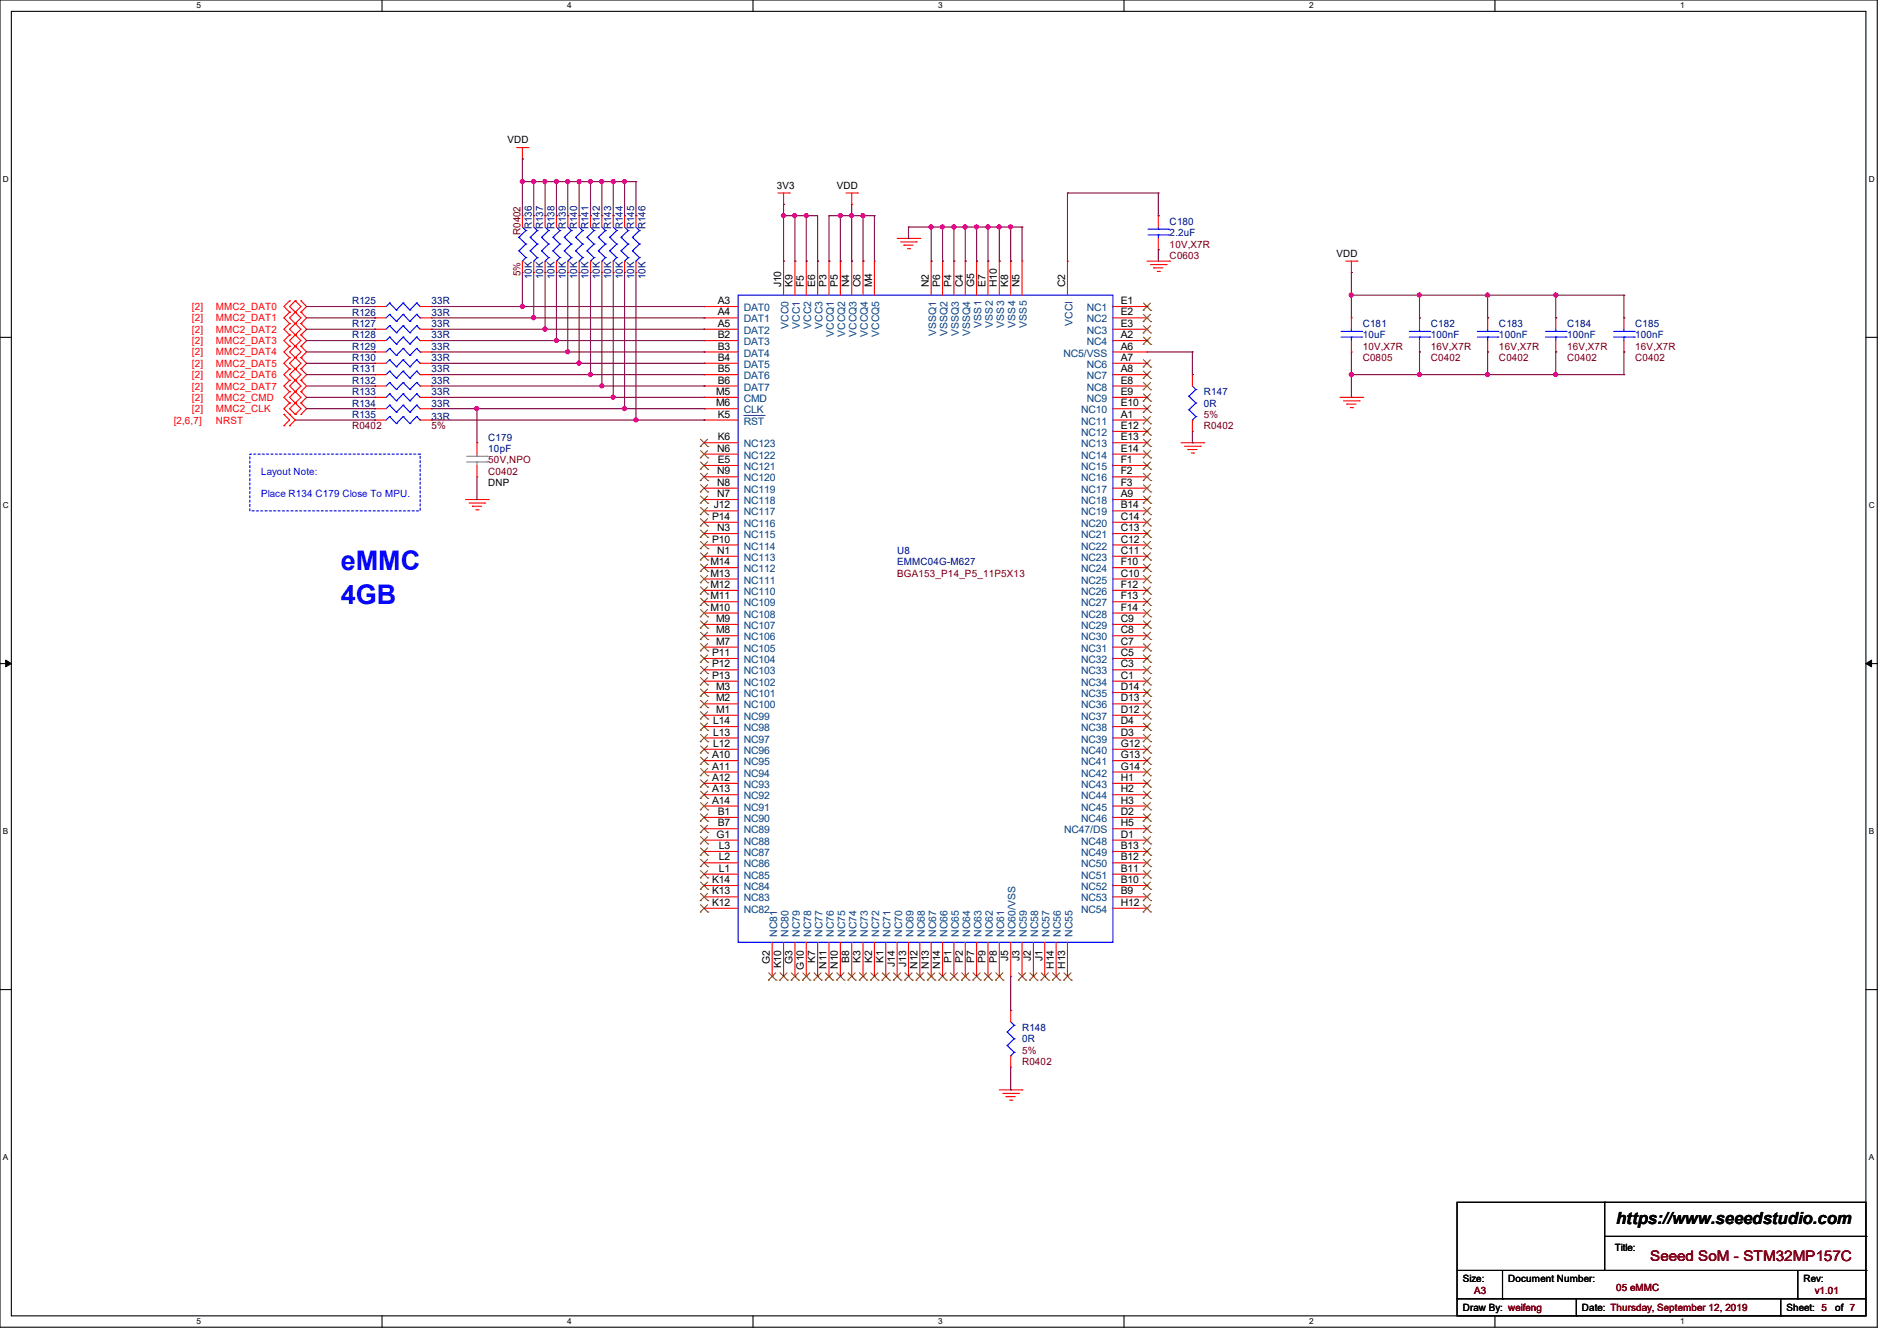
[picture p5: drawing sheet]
<svg xmlns="http://www.w3.org/2000/svg" width="297mm" height="210mm" viewBox="0 0 297 210" stroke-linecap="round" stroke-linejoin="round" font-family="sans-serif">
<defs><g id="words">
<g font-size="4.2" fill="#00f">
<text x="53.3" y="89.3">eMMC</text>
<text x="53.3" y="94.6">4GB</text>
</g>
<text font-size="2.6" x="253" y="191.8">https://www.seeedstudio.com</text>
<text font-size="2.3" fill="#800000" x="258.4" y="197.5">Seeed SoM - STM32MP157C</text>
<g font-size="1.6">
<text x="79.5" y="22.4">VDD</text>
<text x="121.6" y="29.5">3V3</text>
<text x="131" y="29.5">VDD</text>
<text x="209.3" y="40.2">VDD</text>
<text x="112.4" y="47.6">A3</text>
<text x="122.3" y="45" transform="rotate(-90 122.3 45)">J10</text>
<text x="124.1" y="45" transform="rotate(-90 124.1 45)">K9</text>
<text x="125.9" y="45" transform="rotate(-90 125.9 45)">F5</text>
<text x="127.6" y="45" transform="rotate(-90 127.6 45)">E6</text>
<text x="129.4" y="45" transform="rotate(-90 129.4 45)">P3</text>
<text x="131.2" y="45" transform="rotate(-90 131.2 45)">P5</text>
<text x="133" y="45" transform="rotate(-90 133 45)">N4</text>
<text x="134.7" y="45" transform="rotate(-90 134.7 45)">C6</text>
<text x="136.5" y="45" transform="rotate(-90 136.5 45)">M4</text>
<text x="145.4" y="45" transform="rotate(-90 145.4 45)">N2</text>
<text x="147.2" y="45" transform="rotate(-90 147.2 45)">P6</text>
<text x="149" y="45" transform="rotate(-90 149 45)">P4</text>
<text x="150.8" y="45" transform="rotate(-90 150.8 45)">C4</text>
<text x="152.5" y="45" transform="rotate(-90 152.5 45)">G5</text>
<text x="154.3" y="45" transform="rotate(-90 154.3 45)">E7</text>
<text x="156.1" y="45" transform="rotate(-90 156.1 45)">H10</text>
<text x="157.9" y="45" transform="rotate(-90 157.9 45)">K8</text>
<text x="159.6" y="45" transform="rotate(-90 159.6 45)">N5</text>
<text x="166.8" y="45" transform="rotate(-90 166.8 45)">C2</text>
<text x="175.5" y="47.6">E1</text>
<text x="112.4" y="49.4">A4</text>
<text x="112.4" y="51.2">A5</text>
<text x="112.4" y="53">B2</text>
<text x="175.5" y="53">A2</text>
<text x="175.5" y="49.4">E2</text>
<text x="175.5" y="51.2">E3</text>
<text x="112.4" y="54.7">B3</text>
<text x="112.4" y="56.5">B4</text>
<text x="112.4" y="58.3">B5</text>
<text x="175.5" y="54.7">A6</text>
<text x="175.5" y="56.5">A7</text>
<text x="175.5" y="58.3">A8</text>
<text x="112.1" y="61.8">M5</text>
<text x="112.1" y="63.6">M6</text>
<text x="112.4" y="60.1">B6</text>
<text x="112.4" y="65.4">K5</text>
<text x="175.5" y="65.4">A1</text>
<text x="175.5" y="60.1">E8</text>
<text x="175.5" y="61.8">E9</text>
<text x="175.5" y="63.6">E10</text>
<text x="112.3" y="70.7">N6</text>
<text x="112.4" y="69">K6</text>
<text x="175.5" y="67.2">E12</text>
<text x="175.5" y="69">E13</text>
<text x="175.5" y="70.7">E14</text>
<text x="76.5" y="76.1">DNP</text>
<text x="112.3" y="77.9">N7</text>
<text x="112.3" y="76.1">N8</text>
<text x="112.3" y="74.3">N9</text>
<text x="112.4" y="72.5">E5</text>
<text x="175.5" y="77.9">A9</text>
<text x="175.5" y="72.5">F1</text>
<text x="175.5" y="74.3">F2</text>
<text x="175.5" y="76.1">F3</text>
<text x="111.5" y="81.4">P14</text>
<text x="111.8" y="79.6">J12</text>
<text x="112.3" y="83.2">N3</text>
<text x="175.5" y="79.6">B14</text>
<text x="175.5" y="83.2">C13</text>
<text x="175.5" y="81.4">C14</text>
<text x="111.3" y="88.5">M14</text>
<text x="111.5" y="85">P10</text>
<text x="112.3" y="86.7">N1</text>
<text x="175.5" y="86.7">C11</text>
<text x="175.5" y="85">C12</text>
<text x="175.5" y="88.5">F10</text>
<text x="111.3" y="95.6">M10</text>
<text x="111.3" y="93.9">M11</text>
<text x="111.3" y="92.1">M12</text>
<text x="111.3" y="90.3">M13</text>
<text x="175.5" y="90.3">C10</text>
<text x="175.5" y="92.1">F12</text>
<text x="175.5" y="93.9">F13</text>
<text x="175.5" y="95.6">F14</text>
<text x="112.1" y="101">M7</text>
<text x="112.1" y="99.2">M8</text>
<text x="112.1" y="97.4">M9</text>
<text x="175.5" y="101">C7</text>
<text x="175.5" y="99.2">C8</text>
<text x="175.5" y="97.4">C9</text>
<text x="111.5" y="102.7">P11</text>
<text x="111.5" y="104.5">P12</text>
<text x="111.5" y="106.3">P13</text>
<text x="175.5" y="106.3">C1</text>
<text x="175.5" y="104.5">C3</text>
<text x="175.5" y="102.7">C5</text>
<text x="111.7" y="113.4">L14</text>
<text x="112.1" y="111.6">M1</text>
<text x="112.1" y="109.9">M2</text>
<text x="112.1" y="108.1">M3</text>
<text x="175.5" y="113.4">D4</text>
<text x="175.5" y="111.6">D12</text>
<text x="175.5" y="109.9">D13</text>
<text x="175.5" y="108.1">D14</text>
<text x="111.5" y="118.7">A10</text>
<text x="111.7" y="117">L12</text>
<text x="111.7" y="115.2">L13</text>
<text x="175.5" y="115.2">D3</text>
<text x="175.5" y="117">G12</text>
<text x="175.5" y="118.7">G13</text>
<text x="111.5" y="120.5">A11</text>
<text x="111.5" y="122.3">A12</text>
<text x="111.5" y="124.1">A13</text>
<text x="111.5" y="125.9">A14</text>
<text x="175.5" y="120.5">G14</text>
<text x="175.5" y="122.3">H1</text>
<text x="175.5" y="124.1">H2</text>
<text x="175.5" y="125.9">H3</text>
<text x="112.2" y="131.2">G1</text>
<text x="112.4" y="127.6">B1</text>
<text x="112.4" y="129.4">B7</text>
<text x="175.5" y="131.2">D1</text>
<text x="175.5" y="127.6">D2</text>
<text x="175.5" y="129.4">H5</text>
<text x="112.6" y="136.5">L1</text>
<text x="112.6" y="134.7">L2</text>
<text x="112.6" y="133">L3</text>
<text x="175.5" y="136.5">B11</text>
<text x="175.5" y="134.7">B12</text>
<text x="175.5" y="133">B13</text>
<text x="111.5" y="141.9">K12</text>
<text x="111.5" y="140.1">K13</text>
<text x="111.5" y="138.3">K14</text>
<text x="175.5" y="140.1">B9</text>
<text x="175.5" y="138.3">B10</text>
<text x="175.5" y="141.9">H12</text>
<text x="120.5" y="151" transform="rotate(-90 120.5 151)">G2</text>
<text x="122.3" y="151.7" transform="rotate(-90 122.3 151.7)">K10</text>
<text x="124.1" y="151" transform="rotate(-90 124.1 151)">G3</text>
<text x="125.9" y="151.8" transform="rotate(-90 125.9 151.8)">G10</text>
<text x="127.6" y="150.8" transform="rotate(-90 127.6 150.8)">K7</text>
<text x="129.4" y="151.8" transform="rotate(-90 129.4 151.8)">N11</text>
<text x="131.2" y="151.8" transform="rotate(-90 131.2 151.8)">N10</text>
<text x="133" y="150.8" transform="rotate(-90 133 150.8)">B8</text>
<text x="134.7" y="150.8" transform="rotate(-90 134.7 150.8)">K3</text>
<text x="136.5" y="150.8" transform="rotate(-90 136.5 150.8)">K2</text>
<text x="138.3" y="150.8" transform="rotate(-90 138.3 150.8)">K1</text>
<text x="140.1" y="151.4" transform="rotate(-90 140.1 151.4)">J14</text>
<text x="141.9" y="151.4" transform="rotate(-90 141.9 151.4)">J13</text>
<text x="143.6" y="151.8" transform="rotate(-90 143.6 151.8)">N12</text>
<text x="145.4" y="151.8" transform="rotate(-90 145.4 151.8)">N13</text>
<text x="147.2" y="151.8" transform="rotate(-90 147.2 151.8)">N14</text>
<text x="149" y="150.8" transform="rotate(-90 149 150.8)">P1</text>
<text x="150.8" y="150.8" transform="rotate(-90 150.8 150.8)">P2</text>
<text x="152.5" y="150.8" transform="rotate(-90 152.5 150.8)">P7</text>
<text x="154.3" y="150.8" transform="rotate(-90 154.3 150.8)">P9</text>
<text x="156.1" y="150.8" transform="rotate(-90 156.1 150.8)">P8</text>
<text x="157.9" y="150.5" transform="rotate(-90 157.9 150.5)">J5</text>
<text x="159.6" y="150.5" transform="rotate(-90 159.6 150.5)">J3</text>
<text x="161.4" y="150.5" transform="rotate(-90 161.4 150.5)">J2</text>
<text x="163.2" y="150.5" transform="rotate(-90 163.2 150.5)">J1</text>
<text x="165" y="151.8" transform="rotate(-90 165 151.8)">H14</text>
<text x="166.8" y="151.8" transform="rotate(-90 166.8 151.8)">H13</text>
<text x="252.8" y="196">Title:</text>
<text x="229" y="200.7">Size:</text>
<text x="236.1" y="200.7">Document Number:</text>
<text x="282.4" y="200.7">Rev:</text>
<text x="229" y="205.4">Draw By: weifeng</text>
<text x="247.7" y="205.4">Date: Thursday, September 12, 2019</text>
<text x="279.7" y="205.4">Sheet: 5</text>
<text x="287.3" y="205.4">of 7</text>
</g>
<g font-size="1.6" fill="#000080">
<text x="83.3" y="35.9" transform="rotate(-90 83.3 35.9)">R136</text>
<text x="85" y="35.9" transform="rotate(-90 85 35.9)">R137</text>
<text x="86.8" y="35.9" transform="rotate(-90 86.8 35.9)">R138</text>
<text x="88.6" y="35.9" transform="rotate(-90 88.6 35.9)">R139</text>
<text x="90.4" y="35.9" transform="rotate(-90 90.4 35.9)">R140</text>
<text x="92.2" y="35.9" transform="rotate(-90 92.2 35.9)">R141</text>
<text x="93.9" y="35.9" transform="rotate(-90 93.9 35.9)">R142</text>
<text x="95.7" y="35.9" transform="rotate(-90 95.7 35.9)">R143</text>
<text x="97.5" y="35.9" transform="rotate(-90 97.5 35.9)">R144</text>
<text x="99.3" y="35.9" transform="rotate(-90 99.3 35.9)">R145</text>
<text x="101" y="35.9" transform="rotate(-90 101 35.9)">R146</text>
<text x="183.1" y="35.2">C180</text>
<text x="183.1" y="37">2.2uF</text>
<text x="55.1" y="47.7">R125</text>
<text x="67.6" y="47.7">33R</text>
<text x="83.3" y="43.7" transform="rotate(-90 83.3 43.7)">10K</text>
<text x="85" y="43.7" transform="rotate(-90 85 43.7)">10K</text>
<text x="86.8" y="43.7" transform="rotate(-90 86.8 43.7)">10K</text>
<text x="88.6" y="43.7" transform="rotate(-90 88.6 43.7)">10K</text>
<text x="90.4" y="43.7" transform="rotate(-90 90.4 43.7)">10K</text>
<text x="92.2" y="43.7" transform="rotate(-90 92.2 43.7)">10K</text>
<text x="93.9" y="43.7" transform="rotate(-90 93.9 43.7)">10K</text>
<text x="95.7" y="43.7" transform="rotate(-90 95.7 43.7)">10K</text>
<text x="97.5" y="43.7" transform="rotate(-90 97.5 43.7)">10K</text>
<text x="99.3" y="43.7" transform="rotate(-90 99.3 43.7)">10K</text>
<text x="101" y="43.7" transform="rotate(-90 101 43.7)">10K</text>
<text x="55.1" y="49.4">R126</text>
<text x="55.1" y="51.2">R127</text>
<text x="55.1" y="53">R128</text>
<text x="67.6" y="49.4">33R</text>
<text x="67.6" y="51.2">33R</text>
<text x="67.6" y="53">33R</text>
<text x="213.4" y="51.2">C181</text>
<text x="213.4" y="53">10uF</text>
<text x="224" y="51.2">C182</text>
<text x="224" y="53">100nF</text>
<text x="234.7" y="51.2">C183</text>
<text x="234.7" y="53">100nF</text>
<text x="245.4" y="51.2">C184</text>
<text x="245.4" y="53">100nF</text>
<text x="256" y="51.2">C185</text>
<text x="256" y="53">100nF</text>
<text x="55.1" y="58.3">R131</text>
<text x="55.1" y="54.8">R129</text>
<text x="55.1" y="56.6">R130</text>
<text x="67.6" y="58.3">33R</text>
<text x="67.6" y="54.8">33R</text>
<text x="67.6" y="56.6">33R</text>
<text x="55.1" y="60.1">R132</text>
<text x="55.1" y="61.9">R133</text>
<text x="55.1" y="63.7">R134</text>
<text x="55.1" y="65.4">R135</text>
<text x="67.6" y="60.1">33R</text>
<text x="67.6" y="61.9">33R</text>
<text x="67.6" y="63.7">33R</text>
<text x="67.6" y="65.8">33R</text>
<text x="188.5" y="61.9">R147</text>
<text x="188.5" y="63.7">0R</text>
<text x="76.5" y="69">C179</text>
<text x="76.5" y="70.8">10pF</text>
<text x="140.5" y="86.8">U8</text>
<text x="140.5" y="88.6">EMMC04G-M627</text>
<text x="160" y="161.5">R148</text>
<text x="160" y="163.2">0R</text>
</g>
<g font-size="1.6" fill="#800000">
<text x="81.5" y="36.8" transform="rotate(-90 81.5 36.8)">R0402</text>
<text x="183.1" y="40.6">C0603</text>
<text x="183.1" y="38.8">10V,X7R</text>
<text x="81.5" y="43.2" transform="rotate(-90 81.5 43.2)">5%</text>
<text x="213.4" y="56.6">C0805</text>
<text x="213.4" y="54.8">10V,X7R</text>
<text x="224" y="56.6">C0402</text>
<text x="224" y="54.8">16V,X7R</text>
<text x="234.7" y="56.6">C0402</text>
<text x="234.7" y="54.8">16V,X7R</text>
<text x="245.4" y="56.6">C0402</text>
<text x="245.4" y="54.8">16V,X7R</text>
<text x="256" y="56.6">C0402</text>
<text x="256" y="54.8">16V,X7R</text>
<text x="188.5" y="65.4">5%</text>
<text x="55.1" y="67.2">R0402</text>
<text x="67.6" y="67.2">5%</text>
<text x="188.5" y="67.2">R0402</text>
<text x="76.5" y="74.3">C0402</text>
<text x="76.5" y="72.6">50V,NPO</text>
<text x="140.5" y="90.3">BGA153_P14_P5_11P5X13</text>
<text x="160" y="165">5%</text>
<text x="160" y="166.8">R0402</text>
<text x="230.8" y="202.7">A3</text>
<text x="253" y="202.2">05 eMMC</text>
<text x="284.1" y="202.7">v1.01</text>
</g>
<g font-size="1.6" fill="#f00">
<text x="30.1" y="48.6">[2]</text>
<text x="30.1" y="50.3">[2]</text>
<text x="30.1" y="52.1">[2]</text>
<text x="30.1" y="53.9">[2]</text>
<text x="33.8" y="48.6">MMC2_DAT0</text>
<text x="33.8" y="50.3">MMC2_DAT1</text>
<text x="33.8" y="52.1">MMC2_DAT2</text>
<text x="33.8" y="53.9">MMC2_DAT3</text>
<text x="30.1" y="55.7">[2]</text>
<text x="30.1" y="57.4">[2]</text>
<text x="30.1" y="59.2">[2]</text>
<text x="33.8" y="55.7">MMC2_DAT4</text>
<text x="33.8" y="57.4">MMC2_DAT5</text>
<text x="33.8" y="59.2">MMC2_DAT6</text>
<text x="30.1" y="61">[2]</text>
<text x="30.1" y="62.8">[2]</text>
<text x="30.1" y="64.6">[2]</text>
<text x="33.8" y="61">MMC2_DAT7</text>
<text x="33.8" y="62.8">MMC2_CMD</text>
<text x="33.8" y="64.6">MMC2_CLK</text>
<text x="27.2" y="66.3">[2,6,7]</text>
<text x="33.8" y="66.3">NRST</text>
</g>
<g font-size="1.6" fill="#004080">
<text x="116.5" y="48.7">DAT0</text>
<text x="116.5" y="50.5">DAT1</text>
<text x="116.5" y="52.3">DAT2</text>
<text x="123.4" y="51.5" transform="rotate(-90 123.4 51.5)">VCC0</text>
<text x="125.2" y="51.5" transform="rotate(-90 125.2 51.5)">VCC1</text>
<text x="127" y="51.5" transform="rotate(-90 127 51.5)">VCC2</text>
<text x="128.8" y="51.5" transform="rotate(-90 128.8 51.5)">VCC3</text>
<text x="130.6" y="52.7" transform="rotate(-90 130.6 52.7)">VCCQ1</text>
<text x="132.3" y="52.7" transform="rotate(-90 132.3 52.7)">VCCQ2</text>
<text x="134.1" y="52.7" transform="rotate(-90 134.1 52.7)">VCCQ3</text>
<text x="135.9" y="52.7" transform="rotate(-90 135.9 52.7)">VCCQ4</text>
<text x="137.7" y="52.7" transform="rotate(-90 137.7 52.7)">VCCQ5</text>
<text x="146.6" y="52.6" transform="rotate(-90 146.6 52.6)">VSSQ1</text>
<text x="148.3" y="52.6" transform="rotate(-90 148.3 52.6)">VSSQ2</text>
<text x="150.1" y="52.6" transform="rotate(-90 150.1 52.6)">VSSQ3</text>
<text x="151.9" y="52.6" transform="rotate(-90 151.9 52.6)">VSSQ4</text>
<text x="153.7" y="51.3" transform="rotate(-90 153.7 51.3)">VSS1</text>
<text x="155.5" y="51.3" transform="rotate(-90 155.5 51.3)">VSS2</text>
<text x="157.2" y="51.3" transform="rotate(-90 157.2 51.3)">VSS3</text>
<text x="159" y="51.3" transform="rotate(-90 159 51.3)">VSS4</text>
<text x="160.8" y="51.3" transform="rotate(-90 160.8 51.3)">VSS5</text>
<text x="167.9" y="51.1" transform="rotate(-90 167.9 51.1)">VCCI</text>
<text x="170.2" y="48.7">NC1</text>
<text x="170.2" y="50.5">NC2</text>
<text x="170.2" y="52.3">NC3</text>
<text x="116.5" y="54.1">DAT3</text>
<text x="116.5" y="55.8">DAT4</text>
<text x="116.5" y="57.6">DAT5</text>
<text x="116.5" y="59.4">DAT6</text>
<text x="166.5" y="55.8">NC5/VSS</text>
<text x="170.2" y="54.1">NC4</text>
<text x="170.2" y="57.6">NC6</text>
<text x="170.2" y="59.4">NC7</text>
<text x="116.5" y="61.2">DAT7</text>
<text x="116.5" y="63">CMD</text>
<text x="116.5" y="64.7">CLK</text>
<text x="169.3" y="64.7">NC10</text>
<text x="170.2" y="61.2">NC8</text>
<text x="170.2" y="63">NC9</text>
<text x="116.5" y="66.5">RST</text>
<text x="116.5" y="71.8">NC122</text>
<text x="116.5" y="70.1">NC123</text>
<text x="169.3" y="66.5">NC11</text>
<text x="169.3" y="68.3">NC12</text>
<text x="169.3" y="70.1">NC13</text>
<text x="169.3" y="71.8">NC14</text>
<text x="116.5" y="77.2">NC119</text>
<text x="116.5" y="75.4">NC120</text>
<text x="116.5" y="73.6">NC121</text>
<text x="169.3" y="73.6">NC15</text>
<text x="169.3" y="75.4">NC16</text>
<text x="169.3" y="77.2">NC17</text>
<text x="116.5" y="80.7">NC117</text>
<text x="116.5" y="79">NC118</text>
<text x="116.5" y="82.5">NC116</text>
<text x="169.3" y="79">NC18</text>
<text x="169.3" y="80.7">NC19</text>
<text x="169.3" y="82.5">NC20</text>
<text x="116.5" y="89.6">NC112</text>
<text x="116.5" y="87.8">NC113</text>
<text x="116.5" y="84.3">NC115</text>
<text x="116.5" y="86.1">NC114</text>
<text x="169.3" y="87.8">NC23</text>
<text x="169.3" y="86.1">NC22</text>
<text x="169.3" y="84.3">NC21</text>
<text x="169.3" y="89.6">NC24</text>
<text x="116.5" y="95">NC109</text>
<text x="116.5" y="93.2">NC110</text>
<text x="116.5" y="91.4">NC111</text>
<text x="169.3" y="91.4">NC25</text>
<text x="169.3" y="93.2">NC26</text>
<text x="169.3" y="95">NC27</text>
<text x="116.5" y="100.3">NC106</text>
<text x="116.5" y="98.5">NC107</text>
<text x="116.5" y="96.7">NC108</text>
<text x="169.3" y="100.3">NC30</text>
<text x="169.3" y="98.5">NC29</text>
<text x="169.3" y="96.7">NC28</text>
<text x="116.5" y="102.1">NC105</text>
<text x="116.5" y="103.8">NC104</text>
<text x="116.5" y="105.6">NC103</text>
<text x="116.5" y="107.4">NC102</text>
<text x="169.3" y="107.4">NC34</text>
<text x="169.3" y="105.6">NC33</text>
<text x="169.3" y="103.8">NC32</text>
<text x="169.3" y="102.1">NC31</text>
<text x="116.5" y="112.7">NC99</text>
<text x="116.5" y="111">NC100</text>
<text x="116.5" y="109.2">NC101</text>
<text x="169.3" y="112.7">NC37</text>
<text x="169.3" y="111">NC36</text>
<text x="169.3" y="109.2">NC35</text>
<text x="116.5" y="119.8">NC95</text>
<text x="116.5" y="118.1">NC96</text>
<text x="116.5" y="116.3">NC97</text>
<text x="116.5" y="114.5">NC98</text>
<text x="169.3" y="116.3">NC39</text>
<text x="169.3" y="114.5">NC38</text>
<text x="169.3" y="118.1">NC40</text>
<text x="169.3" y="119.8">NC41</text>
<text x="116.5" y="121.6">NC94</text>
<text x="116.5" y="123.4">NC93</text>
<text x="116.5" y="125.2">NC92</text>
<text x="169.3" y="121.6">NC42</text>
<text x="169.3" y="123.4">NC43</text>
<text x="169.3" y="125.2">NC44</text>
<text x="116.5" y="127">NC91</text>
<text x="116.5" y="128.7">NC90</text>
<text x="116.5" y="130.5">NC89</text>
<text x="166.6" y="130.5">NC47/DS</text>
<text x="169.3" y="128.7">NC46</text>
<text x="169.3" y="127">NC45</text>
<text x="116.5" y="132.3">NC88</text>
<text x="116.5" y="137.6">NC85</text>
<text x="116.5" y="135.8">NC86</text>
<text x="116.5" y="134.1">NC87</text>
<text x="169.3" y="137.6">NC51</text>
<text x="169.3" y="135.8">NC50</text>
<text x="169.3" y="134.1">NC49</text>
<text x="169.3" y="132.3">NC48</text>
<text x="116.5" y="143">NC82</text>
<text x="116.5" y="141.2">NC83</text>
<text x="116.5" y="139.4">NC84</text>
<text x="169.3" y="141.2">NC53</text>
<text x="169.3" y="139.4">NC52</text>
<text x="169.3" y="143">NC54</text>
<text x="121.7" y="146.7" transform="rotate(-90 121.7 146.7)">NC81</text>
<text x="123.4" y="146.7" transform="rotate(-90 123.4 146.7)">NC80</text>
<text x="125.2" y="146.7" transform="rotate(-90 125.2 146.7)">NC79</text>
<text x="127" y="146.7" transform="rotate(-90 127 146.7)">NC78</text>
<text x="128.8" y="146.7" transform="rotate(-90 128.8 146.7)">NC77</text>
<text x="130.6" y="146.7" transform="rotate(-90 130.6 146.7)">NC76</text>
<text x="132.3" y="146.7" transform="rotate(-90 132.3 146.7)">NC75</text>
<text x="134.1" y="146.7" transform="rotate(-90 134.1 146.7)">NC74</text>
<text x="135.9" y="146.7" transform="rotate(-90 135.9 146.7)">NC73</text>
<text x="137.7" y="146.7" transform="rotate(-90 137.7 146.7)">NC72</text>
<text x="139.4" y="146.7" transform="rotate(-90 139.4 146.7)">NC71</text>
<text x="141.2" y="146.7" transform="rotate(-90 141.2 146.7)">NC70</text>
<text x="143" y="146.7" transform="rotate(-90 143 146.7)">NC69</text>
<text x="144.8" y="146.7" transform="rotate(-90 144.8 146.7)">NC68</text>
<text x="146.6" y="146.7" transform="rotate(-90 146.6 146.7)">NC67</text>
<text x="148.3" y="146.7" transform="rotate(-90 148.3 146.7)">NC66</text>
<text x="150.1" y="146.7" transform="rotate(-90 150.1 146.7)">NC65</text>
<text x="151.9" y="146.7" transform="rotate(-90 151.9 146.7)">NC64</text>
<text x="153.7" y="146.7" transform="rotate(-90 153.7 146.7)">NC63</text>
<text x="155.5" y="146.7" transform="rotate(-90 155.5 146.7)">NC62</text>
<text x="157.2" y="146.7" transform="rotate(-90 157.2 146.7)">NC61</text>
<text x="159" y="146.7" transform="rotate(-90 159 146.7)">NC60/VSS</text>
<text x="160.8" y="146.7" transform="rotate(-90 160.8 146.7)">NC59</text>
<text x="162.6" y="146.7" transform="rotate(-90 162.6 146.7)">NC58</text>
<text x="164.3" y="146.7" transform="rotate(-90 164.3 146.7)">NC57</text>
<text x="166.1" y="146.7" transform="rotate(-90 166.1 146.7)">NC56</text>
<text x="167.9" y="146.7" transform="rotate(-90 167.9 146.7)">NC55</text>
</g>
<g font-size="1.6" fill="#00f">
<text x="40.9" y="74.3">Layout Note:</text>
<text x="40.9" y="77.9">Place R134 C179 Close To MPU.</text>
</g>
<g font-size="1.3">
<text x="30.8" y="1.3">5</text>
<text x="88.8" y="1.3">4</text>
<text x="146.9" y="1.3">3</text>
<text x="205" y="1.3">2</text>
<text x="263.1" y="1.3">1</text>
<text x=".5" y="28.4">D</text>
<text x="292.6" y="28.4">D</text>
<text x=".5" y="79.5">C</text>
<text x="292.6" y="79.5">C</text>
<text x=".5" y="130.6">B</text>
<text x="292.6" y="130.6">B</text>
<text x=".5" y="181.7">A</text>
<text x="292.6" y="181.7">A</text>
<text x="30.8" y="207.4">5</text>
<text x="88.8" y="207.4">4</text>
<text x="146.9" y="207.4">3</text>
<text x="205" y="207.4">2</text>
<text x="263.1" y="207.4">1</text>
</g>
</g></defs>
<path d="M0 0h293.9v207.9h-293.9zM1.8 1.8h290.3v204.3h-290.3z" fill="none" stroke="#000" stroke-width=".17"/>
<g fill="#fff">
<path d="M30.8 .2h.7v1.4h-.7z"/>
<path d="M30.8 206.2h.7v1.4h-.7z"/>
</g>
<path d="M59.8 0v1.8M59.8 206.1v1.8" fill="none" stroke="#000" stroke-width=".17"/>
<g fill="#fff">
<path d="M88.8 .2h.7v1.4h-.7z"/>
<path d="M88.8 206.2h.7v1.4h-.7z"/>
</g>
<path d="M117.9 0v1.8M117.9 206.1v1.8" fill="none" stroke="#000" stroke-width=".17"/>
<g fill="#fff">
<path d="M146.9 .2h.7v1.4h-.7z"/>
<path d="M146.9 206.2h.7v1.4h-.7z"/>
</g>
<path d="M176 0v1.8M176 206.1v1.8" fill="none" stroke="#000" stroke-width=".17"/>
<g fill="#fff">
<path d="M205 .2h.7v1.4h-.7z"/>
<path d="M205 206.2h.7v1.4h-.7z"/>
</g>
<path d="M234.1 0v1.8M234.1 206.1v1.8" fill="none" stroke="#000" stroke-width=".17"/>
<g fill="#fff">
<path d="M263.1 .2h.6v1.4h-.6z"/>
<path d="M263.1 206.2h.6v1.4h-.6z"/>
<path d="M.5 27.3h.9v1.4h-.9z"/>
<path d="M292.6 27.3h.9v1.4h-.9z"/>
<path d="M.5 78.4h.9v1.4h-.9z"/>
<path d="M292.6 78.4h.9v1.4h-.9z"/>
</g>
<path d="M0 52.8h1.8M292.1 52.8h1.8" fill="none" stroke="#000" stroke-width=".17"/>
<g fill="#fff">
<path d="M.5 129.5h.8v1.4h-.8z"/>
<path d="M292.6 129.5h.8v1.4h-.8z"/>
</g>
<path d="M0 103.9h1.8M292.1 103.9h1.8" fill="none" stroke="#000" stroke-width=".17"/>
<path d="M.9 103.4l.9 .5-.9 .5zM292.1 103.9l.9-.5v1z" fill="#000" stroke="#000" stroke-width=".16"/>
<g fill="#fff">
<path d="M.5 180.5h.8v1.4h-.8z"/>
<path d="M292.6 180.5h.8v1.4h-.8z"/>
</g>
<g fill="none" stroke="#000" stroke-width=".17">
<path d="M0 155h1.8M292.1 155h1.8M228.1 188.3h64v17.8h-64zM228.1 199h64M235.2 199v4.4M251.2 188.3h.1M251.2 188.3v10.7M251.2 193.6h40.9M281.5 199v4.4M292.1 199h.1M292.1 193.6h.1M228.1 203.4h.1"/>
<path d="M228.1 203.4h64M235.2 203.4h.1M246.8 206.1h.1M246.8 203.4v2.7M278.8 206.1h.1M278.8 203.4v2.7M281.5 203.4h.1"/>
</g>
<path d="M39.1 71.1h26.7v8.9h-26.7z" fill="none" stroke="#00f" stroke-width=".17" stroke-dasharray=".3 .3"/>
<g fill="none" stroke="#f00" stroke-width=".17">
<path d="M80.9 23.1h1.8M81.8 24.9h.1M81.8 33.8h.1M81.8 23.1v1.8M81.8 33.8v1.8M82.7 23.1h.1M83.6 33.8h.1M83.6 33.8v1.8M85.3 33.8h.1M85.3 33.8v1.8M87.1 33.8h.1M87.1 33.8v1.8"/>
<path d="M88.9 33.8h.1M88.9 33.8v1.8M90.7 33.8h.1M90.7 33.8v1.8M92.5 33.8h.1M92.5 33.8v1.8M94.2 33.8h.1M94.2 33.8v1.8M96 33.8h.1M96 33.8v1.8M97.8 33.8h.1M97.8 33.8v1.8"/>
<path d="M99.6 33.8h.1M99.6 33.8v1.8M121.8 30.2h1.8M122.7 32h.1M122.7 30.2v1.8M123.6 30.2h.1M132.5 30.2h1.7M133.3 32h.1M133.3 30.2v1.8M134.2 30.2h.1M140.5 37.3h3.5M141 37.9h2.5"/>
<path d="M141.5 38.4h.1M141.5 38.4h1.5M142.1 38.9h.3M142.4 38.9h.1M143.5 37.9h.1M144 37.3h.1M181.4 33.8h.1M181.4 39.1h.1M181.4 33.8v1.8M181.4 37.3v1.8M45.3 47.1h.1M45.3 48.9h.1"/>
<path d="M45.3 50.7h.1M45.3 52.5h.1M45.3 54.2h.1M45.3 56h.1M45.3 57.8h.1M45.3 59.6h.1M45.3 47.1l-.9 .9 .9 .9M45.3 50.7l-.9 .9 .9 .9M45.3 48.9l-.9 .9 .9 .9M45.3 52.5l-.9 .8 .9 .9M45.3 54.2l-.9 .9 .9 .9M45.3 56l-.9 .9 .9 .9"/>
<path d="M45.3 57.8l-.9 .9 .9 .9M45.3 59.6l-.9 .9 .9 .8M46.2 48.9h.1M46.2 47.1h.1M46.2 50.7h.1M46.2 52.5h.1M46.2 54.2h.1M46.2 56h.1M46.2 57.8h.1M46.2 59.6h.1M46.2 47.1l-.9 .9 1.8 1.8-1.8 1.8 1.8 1.7-1.8 1.8 1.8 1.8-1.8 1.8 1.8 1.8-1.8 1.7 1.8 1.8-.9 .9M46.2 47.1l.9 .9-1.8 1.8 1.8 1.8-1.8 1.7 1.8 1.8-1.8 1.8 1.8 1.8-1.8 1.8 1.8 1.7-1.8 1.8 .9 .9"/>
<path d="M47.1 47.1h.1M47.1 48.9h.1M47.1 50.7h.1M47.1 52.5h.1M47.1 54.2h.1M47.1 56h.1M47.1 57.8h.1M47.1 59.6h.1M47.1 50.7l.9 .9-.9 .9M47.1 47.1l.9 .9-.9 .9M47.1 52.5l.9 .8-.9 .9M47.1 48.9l.9 .9-.9 .9"/>
<path d="M47.1 54.2l.9 .9-.9 .9M47.1 56l.9 .9-.9 .9M47.1 57.8l.9 .9-.9 .9M47.1 59.6l.9 .9-.9 .8M58.7 58.7h.1M58.7 49.8h.1M58.7 51.6h.1M58.7 53.3h.1M58.7 55.1h.1M58.7 56.9h.1M58.7 48h.1M58.7 53.3h1.8"/>
<path d="M58.7 48h1.8M58.7 49.8h1.8M58.7 51.6h1.8M58.7 55.1h1.8M58.7 56.9h1.8M58.7 58.7h1.8M65.8 53.3h1.8M65.8 48h1.8M65.8 49.8h1.8M65.8 51.6h1.8M65.8 55.1h1.8M65.8 56.9h1.8"/>
<path d="M65.8 58.7h1.8M67.6 58.7h.1M67.6 49.8h.1M67.6 51.6h.1M67.6 53.3h.1M67.6 55.1h.1M67.6 56.9h.1M67.6 48h.1M81.8 42.7h.1M81.8 40.9v1.8M83.6 42.7h.1M83.6 40.9v1.8"/>
<path d="M85.3 42.7h.1M85.3 40.9v1.8M87.1 42.7h.1M87.1 40.9v1.8M88.9 42.7h.1M88.9 40.9v1.8M90.7 42.7h.1M90.7 40.9v1.8M92.5 42.7h.1M92.5 40.9v1.8M94.2 42.7h.1M94.2 40.9v1.8"/>
<path d="M96 42.7h.1M96 40.9v1.8M97.8 42.7h.1M97.8 40.9v1.8M99.6 42.7h.1M99.6 40.9v1.8M110.2 48h.1M110.2 49.8h.1M110.2 51.6h.1M110.2 53.3h.1M110.2 55.1h.1M110.2 56.9h.1"/>
<path d="M110.2 58.7h.1M110.2 53.3h5.4M110.2 48h5.4M110.2 49.8h5.4M110.2 51.6h5.4M110.2 55.1h5.4M110.2 56.9h5.4M110.2 58.7h5.4M122.7 40.9h.1M122.7 40.9v5.3M124.5 40.9h.1M124.5 40.9v5.3"/>
<path d="M126.2 40.9h.1M126.2 40.9v5.3M128 40.9h.1M128 40.9v5.3M129.8 40.9h.1M129.8 40.9v5.3M131.6 40.9h.1M131.6 40.9v5.3M133.3 40.9h.1M133.3 40.9v5.3M135.1 40.9h.1M135.1 40.9v5.3"/>
<path d="M136.9 40.9h.1M136.9 40.9v5.3M145.8 40.9h.1M145.8 40.9v5.3M147.6 40.9h.1M147.6 40.9v5.3M149.4 40.9h.1M149.4 40.9v5.3M151.1 40.9h.1M151.1 40.9v5.3M152.9 40.9h.1M152.9 40.9v5.3"/>
<path d="M154.7 40.9h.1M154.7 40.9v5.3M156.5 40.9h.1M156.5 40.9v5.3M158.2 40.9h.1M158.2 40.9v5.3M160 40.9h.1M160 40.9v5.3M167.1 40.9h.1M167.1 40.9v5.3M174.2 53.3h5.4M174.2 48h5.4"/>
<path d="M174.2 49.8h5.4M174.2 51.6h5.4M174.2 55.1h5.4M174.2 56.9h5.4M174.2 58.7h5.4M179.6 53.3h.1M179.6 55.1h.1M179.6 56.9h.1M179.6 58.7h.1M179.6 48h.1M179.6 49.8h.1M179.6 51.6h.1"/>
<path d="M179.6 40.9h3.5M180.1 41.4h2.5M180.6 42h.1M180.6 42h1.5M181.2 42.5h.3M181.5 42.5h.1M182.6 41.4h.1M183.1 40.9h.1M186.7 58.7h.1M186.7 58.7v1.8M210.7 40.9h1.8M211.6 42.7h.1"/>
<path d="M211.6 49.8h.1M211.6 55.1h.1M211.6 40.9v1.8M211.6 49.8v1.8M211.6 53.3v1.8M212.5 40.9h.1M222.2 49.8h.1M222.2 55.1h.1M222.2 49.8v1.8M222.2 53.3v1.8M232.9 49.8h.1M232.9 55.1h.1"/>
<path d="M232.9 49.8v1.8M232.9 53.3v1.8M243.6 49.8h.1M243.6 55.1h.1M243.6 49.8v1.8M243.6 53.3v1.8M254.3 49.8h.1M254.3 55.1h.1M254.3 49.8v1.8M254.3 53.3v1.8M44.4 66.7h.1M44.4 64.9h.1"/>
<path d="M44.4 64.9l.9 .9-.9 .9M45.3 61.3h.1M45.3 63.1h.1M45.3 64.9h.1M45.3 66.7h.1M45.3 61.3l-.9 .9 .9 .9M45.3 63.1l-.9 .9 1.8 1.8-.9 .9M46.2 61.3h.1M46.2 63.1h.1M46.2 64.9h.1M47.1 61.3h.1M47.1 63.1h.1"/>
<path d="M47.1 64.9h.1M47.1 61.3l.9 .9-.9 .9M47.1 63.1l.9 .9-.9 .9M58.7 60.5h.1M58.7 62.2h.1M58.7 64h.1M58.7 65.8h.1M58.7 62.2h1.8M58.7 65.8h1.8M58.7 60.5h1.8M58.7 64h1.8M65.8 62.2h1.8"/>
<path d="M65.8 65.8h1.8M65.8 60.5h1.8M65.8 64h1.8M67.6 60.5h.1M67.6 62.2h.1M67.6 64h.1M67.6 65.8h.1M72.9 78.2h3.6M73.4 78.8h2.5M74 79.3h.1M74 79.3h1.4M74.5 79.8h.3"/>
<path d="M74.7 69.3h.1M74.7 74.7h.1M74.7 69.3v1.8M74.7 72.9v1.8M74.8 79.8h.1M75.9 78.8h.1M76.5 78.2h.1M110.2 60.5h.1M110.2 62.2h.1M110.2 64h.1M110.2 78.2h.1M110.2 76.5h.1"/>
<path d="M110.2 74.7h.1M110.2 65.8h.1M110.2 72.9h.1M110.2 71.1h.1M110.2 69.3h.1M110.2 69.3h5.4M110.2 78.2h5.4M110.2 62.2h5.4M110.2 65.8h5.4M110.2 60.5h5.4M110.2 64h5.4M110.2 71.1h5.4"/>
<path d="M110.2 72.9h5.4M110.2 74.7h5.4M110.2 76.5h5.4M174.2 69.3h5.4M174.2 78.2h5.4M174.2 62.2h5.4M174.2 65.8h5.4M174.2 60.5h5.4M174.2 64h5.4M174.2 67.6h5.4M174.2 71.1h5.4M174.2 72.9h5.4"/>
<path d="M174.2 74.7h5.4M174.2 76.5h5.4M179.6 65.8h.1M179.6 78.2h.1M179.6 60.5h.1M179.6 62.2h.1M179.6 64h.1M179.6 67.6h.1M179.6 69.3h.1M179.6 71.1h.1M179.6 72.9h.1M179.6 74.7h.1"/>
<path d="M179.6 76.5h.1M184.9 69.3h3.6M185.5 69.9h2.4M186 70.4h.1M186 70.4h1.4M186.5 71h.4M186.7 67.6h.1M186.7 65.8v1.8M186.9 71h.1M187.9 69.9h.1M188.5 69.3h.1M209.8 62.2h3.6"/>
<path d="M210.4 62.8h2.4M210.9 63.3h.1M210.9 63.3h1.4M211.4 63.8h.4M211.8 63.8h.1M212.8 62.8h.1M213.4 62.2h.1M110.2 99.6h.1M110.2 97.8h.1M110.2 96h.1M110.2 94.2h.1M110.2 92.5h.1"/>
<path d="M110.2 90.7h.1M110.2 88.9h.1M110.2 87.1h.1M110.2 83.6h.1M110.2 80h.1M110.2 85.3h.1M110.2 81.8h.1M110.2 80h5.4M110.2 99.6h5.4M110.2 97.8h5.4M110.2 90.7h5.4M110.2 87.1h5.4"/>
<path d="M110.2 85.3h5.4M110.2 83.6h5.4M110.2 81.8h5.4M110.2 88.9h5.4M110.2 92.5h5.4M110.2 94.2h5.4M110.2 96h5.4M174.2 80h5.4M174.2 99.6h5.4M174.2 97.8h5.4M174.2 90.7h5.4M174.2 87.1h5.4"/>
<path d="M174.2 85.3h5.4M174.2 83.6h5.4M174.2 81.8h5.4M174.2 88.9h5.4M174.2 92.5h5.4M174.2 94.2h5.4M174.2 96h5.4M179.6 80h.1M179.6 99.6h.1M179.6 97.8h.1M179.6 90.7h.1M179.6 87.1h.1"/>
<path d="M179.6 85.3h.1M179.6 83.6h.1M179.6 81.8h.1M179.6 88.9h.1M179.6 92.5h.1M179.6 94.2h.1M179.6 96h.1M110.2 119.1h.1M110.2 117.3h.1M110.2 115.6h.1M110.2 113.8h.1M110.2 112h.1"/>
<path d="M110.2 110.2h.1M110.2 108.5h.1M110.2 101.3h.1M110.2 103.1h.1M110.2 104.9h.1M110.2 106.7h.1M110.2 119.1h5.4M110.2 106.7h5.4M110.2 104.9h5.4M110.2 103.1h5.4M110.2 101.3h5.4M110.2 115.6h5.4"/>
<path d="M110.2 113.8h5.4M110.2 112h5.4M110.2 110.2h5.4M110.2 108.5h5.4M110.2 117.3h5.4M174.2 119.1h5.4M174.2 106.7h5.4M174.2 104.9h5.4M174.2 103.1h5.4M174.2 101.3h5.4M174.2 115.6h5.4M174.2 113.8h5.4"/>
<path d="M174.2 112h5.4M174.2 110.2h5.4M174.2 108.5h5.4M174.2 117.3h5.4M179.6 106.7h.1M179.6 104.9h.1M179.6 103.1h.1M179.6 101.3h.1M179.6 115.6h.1M179.6 113.8h.1M179.6 112h.1M179.6 110.2h.1"/>
<path d="M179.6 108.5h.1M179.6 117.3h.1M179.6 119.1h.1M110.2 120.9h.1M110.2 122.7h.1M110.2 124.5h.1M110.2 126.2h.1M110.2 128h.1M110.2 129.8h.1M110.2 131.6h.1M110.2 138.7h.1M110.2 136.9h.1"/>
<path d="M110.2 135.1h.1M110.2 133.3h.1M110.2 120.9h5.4M110.2 122.7h5.4M110.2 124.5h5.4M110.2 126.2h5.4M110.2 128h5.4M110.2 129.8h5.4M110.2 138.7h5.4M110.2 136.9h5.4M110.2 135.1h5.4M110.2 133.3h5.4"/>
<path d="M110.2 131.6h5.4M174.2 120.9h5.4M174.2 122.7h5.4M174.2 124.5h5.4M174.2 126.2h5.4M174.2 128h5.4M174.2 129.8h5.4M174.2 138.7h5.4M174.2 136.9h5.4M174.2 135.1h5.4M174.2 133.3h5.4M174.2 131.6h5.4"/>
<path d="M179.6 138.7h.1M179.6 136.9h.1M179.6 135.1h.1M179.6 133.3h.1M179.6 131.6h.1M179.6 128h.1M179.6 120.9h.1M179.6 122.7h.1M179.6 124.5h.1M179.6 126.2h.1M179.6 129.8h.1M110.2 142.2h.1"/>
<path d="M110.2 140.5h.1M110.2 140.5h5.4M110.2 142.2h5.4M120.9 152.9h.1M120.9 147.6v5.3M122.7 152.9h.1M122.7 147.6v5.3M124.5 152.9h.1M124.5 147.6v5.3M126.2 152.9h.1M126.2 147.6v5.3M128 152.9h.1"/>
<path d="M128 147.6v5.3M129.8 152.9h.1M129.8 147.6v5.3M131.6 152.9h.1M131.6 147.6v5.3M133.3 152.9h.1M133.3 147.6v5.3M135.1 152.9h.1M135.1 147.6v5.3M136.9 152.9h.1M136.9 147.6v5.3M138.7 152.9h.1"/>
<path d="M138.7 147.6v5.3M140.5 152.9h.1M140.5 147.6v5.3M142.2 152.9h.1M142.2 147.6v5.3M144 152.9h.1M144 147.6v5.3M145.8 152.9h.1M145.8 147.6v5.3M147.6 152.9h.1M147.6 147.6v5.3M149.4 152.9h.1"/>
<path d="M149.4 147.6v5.3M151.1 152.9h.1M151.1 147.6v5.3M152.9 152.9h.1M152.9 147.6v5.3M154.7 152.9h.1M154.7 147.6v5.3M156.5 152.9h.1M156.5 147.6v5.3M158.2 158.2h.1M158.2 152.9h.1M158.2 147.6v5.3"/>
<path d="M158.2 158.2v1.8M160 152.9h.1M160 147.6v5.3M161.8 152.9h.1M161.8 147.6v5.3M163.6 152.9h.1M163.6 147.6v5.3M165.4 152.9h.1M165.4 147.6v5.3M167.1 152.9h.1M167.1 147.6v5.3M174.2 140.5h5.4"/>
<path d="M174.2 142.2h5.4M179.6 140.5h.1M179.6 142.2h.1M156.5 170.7h3.5M157 171.2h2.5M157.5 171.7h.1M157.5 171.7h1.5M158.1 172.3h.3M158.2 167.1h.1M158.2 165.4v1.7M158.4 172.3h.1M159.5 171.2h.1"/>
<path d="M160 170.7h.1"/>
</g>
<g fill="none" stroke="#00f" stroke-width=".17">
<path d="M81.2 37.2h.1M81.2 39.3h.1M81.2 37.2l1.1 1M81.2 39.3l1.1 1M81.8 35.6l.5 .5M82.3 36.1h.1M82.3 38.2h.1M82.3 36.1l-1.1 1.1M82.3 38.2l-1.1 1.1M83 37.2h.1M83 39.3h.1M83 37.2l1.1 1"/>
<path d="M83 39.3l1.1 1M83.6 35.6l.5 .5M84.1 36.1h.1M84.1 38.2h.1M84.1 36.1l-1.1 1.1M84.1 38.2l-1.1 1.1M84.8 37.2h.1M84.8 39.3h.1M84.8 37.2l1.1 1M84.8 39.3l1.1 1M85.3 35.6l.6 .5M85.9 36.1h.1"/>
<path d="M85.9 38.2h.1M85.9 36.1l-1.1 1.1M85.9 38.2l-1.1 1.1M86.6 37.2h.1M86.6 39.3h.1M86.6 37.2l1.1 1M86.6 39.3l1.1 1M87.1 35.6l.6 .5M87.7 36.1h.1M87.7 38.2h.1M87.7 36.1l-1.1 1.1M87.7 38.2l-1.1 1.1"/>
<path d="M88.3 37.2h.1M88.3 39.3h.1M88.3 37.2l1.2 1M88.3 39.3l1.2 1M88.9 35.6l.6 .5M89.5 36.1h.1M89.5 38.2h.1M89.5 36.1l-1.2 1.1M89.5 38.2l-1.2 1.1M90.1 37.2h.1M90.1 39.3h.1M90.1 37.2l1.1 1"/>
<path d="M90.1 39.3l1.1 1M90.7 35.6l.5 .5M91.2 36.1h.1M91.2 38.2h.1M91.2 36.1l-1.1 1.1M91.2 38.2l-1.1 1.1M91.9 37.2h.1M91.9 39.3h.1M91.9 37.2l1.1 1M91.9 39.3l1.1 1M92.5 35.6l.5 .5M93 36.1h.1"/>
<path d="M93 38.2h.1M93 36.1l-1.1 1.1M93 38.2l-1.1 1.1M93.7 37.2h.1M93.7 39.3h.1M93.7 37.2l1.1 1M93.7 39.3l1.1 1M94.2 35.6l.6 .5M94.8 36.1h.1M94.8 38.2h.1M94.8 36.1l-1.1 1.1M94.8 38.2l-1.1 1.1"/>
<path d="M95.5 37.2h.1M95.5 39.3h.1M95.5 37.2l1.1 1M95.5 39.3l1.1 1M96 35.6l.6 .5M96.6 36.1h.1M96.6 38.2h.1M96.6 36.1l-1.1 1.1M96.6 38.2l-1.1 1.1M97.2 37.2h.1M97.2 39.3h.1M97.2 37.2l1.1 1"/>
<path d="M97.2 39.3l1.1 1M97.8 35.6l.5 .5M98.3 36.1h.1M98.3 38.2h.1M98.3 36.1l-1.1 1.1M98.3 38.2l-1.1 1.1M99 37.2h.1M99 39.3h.1M99 37.2l1.1 1M99 39.3l1.1 1M99.6 35.6l.5 .5M100.1 36.1h.1"/>
<path d="M100.1 38.2h.1M100.1 36.1l-1.1 1.1M100.1 38.2l-1.1 1.1M179.7 35.9h3.3M179.7 36.8h3.3M181.4 36.8h.1M181.4 35.9h.1M181.4 35.6v.3M181.4 36.8v.5M183 35.9h.1M183 36.8h.1M61 58.1h.1"/>
<path d="M61 49.2h.1M61 59.9h.1M61 51h.1M61 52.8h.1M61 54.6h.1M61 56.3h.1M61 47.5h.1M61 58.1l-.5 .6M61 58.1l1.1 1.1M61 49.2l-.5 .6M61 49.2l1.1 1.1M61 59.9l-.5 .6"/>
<path d="M61 59.9l1.1 1.1M61 51l-.5 .6M61 51l1.1 1.1M61 52.8l-.5 .5M61 52.8l1.1 1.1M61 54.6l-.5 .5M61 54.6l1.1 1.1M61 56.3l-.5 .6M61 56.3l1.1 1.1M61 47.5l-.5 .5M61 47.5l1.1 1.1M62.1 59.2h.1"/>
<path d="M62.1 50.3h.1M62.1 52.1h.1M62.1 53.9h.1M62.1 55.7h.1M62.1 57.4h.1M62.1 48.6h.1M63.1 58.1h.1M63.1 49.2h.1M63.1 59.9h.1M63.1 51h.1M63.1 52.8h.1M63.1 54.6h.1"/>
<path d="M63.1 56.3h.1M63.1 47.5h.1M63.1 58.1l-1 1.1M63.1 58.1l1.1 1.1M63.1 49.2l-1 1.1M63.1 49.2l1.1 1.1M63.1 59.9l-1 1.1M63.1 59.9l1.1 1.1M63.1 51l-1 1.1M63.1 51l1.1 1.1M63.1 52.8l-1 1.1M63.1 52.8l1.1 1.1"/>
<path d="M63.1 54.6l-1 1.1M63.1 54.6l1.1 1.1M63.1 56.3l-1 1.1M63.1 56.3l1.1 1.1M63.1 47.5l-1 1.1M63.1 47.5l1.1 1.1M64.2 59.2h.1M64.2 50.3h.1M64.2 52.1h.1M64.2 53.9h.1M64.2 55.7h.1M64.2 57.4h.1"/>
<path d="M64.2 48.6h.1M65.2 58.1h.1M65.2 49.2h.1M65.2 59.9h.1M65.2 51h.1M65.2 52.8h.1M65.2 54.6h.1M65.2 56.3h.1M65.2 47.5h.1M65.2 58.1l-1 1.1M65.2 58.1l.6 .6M65.2 49.2l-1 1.1"/>
<path d="M65.2 49.2l.6 .6M65.2 59.9l-1 1.1M65.2 59.9l.6 .6M65.2 51l-1 1.1M65.2 51l.6 .6M65.2 52.8l-1 1.1M65.2 52.8l.6 .5M65.2 54.6l-1 1.1M65.2 54.6l.6 .5M65.2 56.3l-1 1.1M65.2 56.3l.6 .6M65.2 47.5l-1 1.1"/>
<path d="M65.2 47.5l.6 .5M65.8 58.7h.1M65.8 49.8h.1M65.8 51.6h.1M65.8 53.3h.1M65.8 55.1h.1M65.8 56.9h.1M65.8 48h.1M81.8 40.9h.1M82.3 40.3h.1M82.3 40.3l-.5 .6M83.6 40.9h.1"/>
<path d="M84.1 40.3h.1M84.1 40.3l-.5 .6M85.3 40.9h.1M85.9 40.3h.1M85.9 40.3l-.6 .6M87.1 40.9h.1M87.7 40.3h.1M87.7 40.3l-.6 .6M88.9 40.9h.1M89.5 40.3h.1M89.5 40.3l-.6 .6M90.7 40.9h.1"/>
<path d="M91.2 40.3h.1M91.2 40.3l-.5 .6M92.5 40.9h.1M93 40.3h.1M93 40.3l-.5 .6M94.2 40.9h.1M94.8 40.3h.1M94.8 40.3l-.6 .6M96 40.9h.1M96.6 40.3h.1M96.6 40.3l-.6 .6M97.8 40.9h.1"/>
<path d="M98.3 40.3h.1M98.3 40.3l-.5 .6M99.6 40.9h.1M100.1 40.3h.1M100.1 40.3l-.5 .6M115.6 46.2h58.6v101.4h-58.6zM210 51.9h3.2M210 52.8h3.2M211.6 52.8h.1M211.6 51.9h.1M211.6 51.6v.3M211.6 52.8v.5"/>
<path d="M213.2 51.9h.1M213.2 52.8h.1M220.6 51.9h3.3M220.6 52.8h3.3M222.2 52.8h.1M222.2 51.9h.1M222.2 51.6v.3M222.2 52.8v.5M223.9 51.9h.1M223.9 52.8h.1M231.3 51.9h3.2M231.3 52.8h3.2"/>
<path d="M232.9 52.8h.1M232.9 51.9h.1M232.9 51.6v.3M232.9 52.8v.5M234.5 51.9h.1M234.5 52.8h.1M242 51.9h3.2M242 52.8h3.2M243.6 52.8h.1M243.6 51.9h.1M243.6 51.6v.3M243.6 52.8v.5"/>
<path d="M245.2 51.9h.1M245.2 52.8h.1M252.6 51.9h3.3M252.6 52.8h3.3M254.3 52.8h.1M254.3 51.9h.1M254.3 51.6v.3M254.3 52.8v.5M255.9 51.9h.1M255.9 52.8h.1M61 61.7h.1M61 63.5h.1"/>
<path d="M61 65.2h.1M61 61.7l-.5 .5M61 61.7l1.1 1.1M61 63.5l-.5 .5M61 63.5l1.1 1.1M61 65.2l-.5 .6M61 65.2l1.1 1.1M62.1 61h.1M62.1 62.8h.1M62.1 64.6h.1M62.1 66.3h.1M63.1 61.7h.1"/>
<path d="M63.1 63.5h.1M63.1 65.2h.1M63.1 61.7l-1 1.1M63.1 61.7l1.1 1.1M63.1 63.5l-1 1.1M63.1 63.5l1.1 1.1M63.1 65.2l-1 1.1M63.1 65.2l1.1 1.1M64.2 61h.1M64.2 62.8h.1M64.2 64.6h.1M64.2 66.3h.1"/>
<path d="M65.2 61.7h.1M65.2 63.5h.1M65.2 65.2h.1M65.2 61.7l-1 1.1M65.2 61.7l.6 .5M65.2 63.5l-1 1.1M65.2 63.5l.6 .5M65.2 65.2l-1 1.1M65.2 65.2l.6 .6M65.8 60.5h.1M65.8 62.2h.1M65.8 64h.1"/>
<path d="M65.8 65.8h.1M186.1 62.1h.1M186.1 64.2h.1M186.1 62.1l1.1 1M186.1 64.2l1.1 1M186.7 65.8h.1M186.7 60.5l.5 .5M187.2 61h.1M187.2 63.1h.1M187.2 65.2h.1M187.2 61l-1.1 1.1M187.2 63.1l-1.1 1.1"/>
<path d="M187.2 65.2l-.5 .6M157.7 161.6h.1M157.7 163.7h.1M157.7 161.6l1.1 1.1M157.7 163.7l1.1 1.1M158.2 165.4h.1M158.2 160l.6 .6M158.8 160.6h.1M158.8 162.7h.1M158.8 164.8h.1M158.8 160.6l-1.1 1M158.8 162.7l-1.1 1"/>
<path d="M158.8 164.8l-.6 .6"/>
</g>
<g fill="none" stroke="#804000" stroke-width=".16">
<path d="M179 53.9h.1M179 57.5h.1M179 59.3h.1M179 48.6h.1M179 50.4h.1M179 52.2h.1M179 52.8l1.2 1.1M179 56.3l1.2 1.2M179 58.1l1.2 1.2M179 47.5l1.2 1.1M179 49.2l1.2 1.2M179 51l1.2 1.2"/>
<path d="M179 59.9l1.2 1.1M180.1 52.8l-1.1 1.1M180.1 56.3l-1.1 1.2M180.1 58.1l-1.1 1.2M180.1 51l-1.1 1.2M180.1 47.5l-1.1 1.1M180.1 49.2l-1.1 1.2M180.1 59.9l-1.1 1.1M180.2 53.9h.1M180.2 57.5h.1M180.2 59.3h.1M180.2 48.6h.1"/>
<path d="M180.2 50.4h.1M180.2 52.2h.1M109.6 78.8h.1M109.6 77h.1M109.6 75.3h.1M109.6 73.5h.1M109.6 71.7h.1M109.6 69.9h.1M109.7 79.5l1.1 1.1M109.7 77.7l1.1 1.1M109.7 75.9l1.1 1.1M109.7 74.1l1.1 1.2"/>
<path d="M109.7 72.3l1.1 1.2M109.7 70.6l1.1 1.1M109.7 68.8l1.1 1.1M110.8 79.5l-1.2 1.1M110.8 77.7l-1.2 1.1M110.8 75.9l-1.2 1.1M110.8 74.1l-1.2 1.2M110.8 72.3l-1.2 1.2M110.8 70.6l-1.2 1.1M110.8 68.8l-1.2 1.1M110.8 78.8h.1M110.8 77h.1"/>
<path d="M110.8 75.3h.1M110.8 73.5h.1M110.8 71.7h.1M110.8 69.9h.1M179 66.4h.1M179 78.8h.1M179 61h.1M179 62.8h.1M179 64.6h.1M179 68.2h.1M179 69.9h.1M179 71.7h.1"/>
<path d="M179 73.5h.1M179 75.3h.1M179 77h.1M179 65.2l1.2 1.2M179 77.7l1.2 1.1M179 79.5l1.2 1.1M179 61.7l1.2 1.1M179 63.5l1.2 1.1M179 67l1.2 1.2M179 68.8l1.2 1.1M179 70.6l1.2 1.1M179 72.3l1.2 1.2"/>
<path d="M179 74.1l1.2 1.2M179 75.9l1.2 1.1M180.1 65.2l-1.1 1.2M180.1 77.7l-1.1 1.1M180.1 79.5l-1.1 1.1M180.1 61.7l-1.1 1.1M180.1 63.5l-1.1 1.1M180.1 67l-1.1 1.2M180.1 68.8l-1.1 1.1M180.1 70.6l-1.1 1.1M180.1 72.3l-1.1 1.2M180.1 74.1l-1.1 1.2"/>
<path d="M180.1 75.9l-1.1 1.1M180.2 66.4h.1M180.2 78.8h.1M180.2 61h.1M180.2 62.8h.1M180.2 64.6h.1M180.2 68.2h.1M180.2 69.9h.1M180.2 71.7h.1M180.2 73.5h.1M180.2 75.3h.1M180.2 77h.1"/>
<path d="M109.6 98.4h.1M109.6 96.6h.1M109.6 94.8h.1M109.6 93h.1M109.6 91.3h.1M109.6 89.5h.1M109.6 87.7h.1M109.6 84.2h.1M109.6 80.6h.1M109.6 85.9h.1M109.6 82.4h.1M109.7 99l1.1 1.2"/>
<path d="M109.7 97.2l1.1 1.2M109.7 95.5l1.1 1.1M109.7 93.7l1.1 1.1M109.7 91.9l1.1 1.1M109.7 90.1l1.1 1.2M109.7 88.3l1.1 1.2M109.7 86.6l1.1 1.1M109.7 83l1.1 1.2M109.7 84.8l1.1 1.1M109.7 81.2l1.1 1.2M110.8 99l-1.2 1.2M110.8 97.2l-1.2 1.2"/>
<path d="M110.8 95.5l-1.2 1.1M110.8 93.7l-1.2 1.1M110.8 91.9l-1.2 1.1M110.8 90.1l-1.2 1.2M110.8 88.3l-1.2 1.2M110.8 86.6l-1.2 1.1M110.8 83l-1.2 1.2M110.8 84.8l-1.2 1.1M110.8 81.2l-1.2 1.2M110.8 98.4h.1M110.8 96.6h.1M110.8 94.8h.1"/>
<path d="M110.8 93h.1M110.8 91.3h.1M110.8 89.5h.1M110.8 87.7h.1M110.8 84.2h.1M110.8 80.6h.1M110.8 85.9h.1M110.8 82.4h.1M179 80.6h.1M179 98.4h.1M179 91.3h.1M179 87.7h.1"/>
<path d="M179 85.9h.1M179 84.2h.1M179 82.4h.1M179 89.5h.1M179 93h.1M179 94.8h.1M179 96.6h.1M179 99l1.2 1.2M179 97.2l1.2 1.2M179 90.1l1.2 1.2M179 86.6l1.2 1.1M179 84.8l1.2 1.1"/>
<path d="M179 83l1.2 1.2M179 81.2l1.2 1.2M179 88.3l1.2 1.2M179 91.9l1.2 1.1M179 93.7l1.2 1.1M179 95.5l1.2 1.1M180.1 99l-1.1 1.2M180.1 97.2l-1.1 1.2M180.1 90.1l-1.1 1.2M180.1 86.6l-1.1 1.1M180.1 84.8l-1.1 1.1M180.1 83l-1.1 1.2"/>
<path d="M180.1 81.2l-1.1 1.2M180.1 88.3l-1.1 1.2M180.1 91.9l-1.1 1.1M180.1 93.7l-1.1 1.1M180.1 95.5l-1.1 1.1M180.2 80.6h.1M180.2 98.4h.1M180.2 91.3h.1M180.2 87.7h.1M180.2 85.9h.1M180.2 84.2h.1M180.2 82.4h.1"/>
<path d="M180.2 89.5h.1M180.2 93h.1M180.2 94.8h.1M180.2 96.6h.1M109.6 119.7h.1M109.6 117.9h.1M109.6 116.2h.1M109.6 114.4h.1M109.6 112.6h.1M109.6 110.8h.1M109.6 109.1h.1M109.6 101.9h.1"/>
<path d="M109.6 100.2h.1M109.6 103.7h.1M109.6 105.5h.1M109.6 107.3h.1M109.7 118.6l1.1 1.1M109.7 116.8l1.1 1.1M109.7 115l1.1 1.2M109.7 113.2l1.1 1.2M109.7 111.5l1.1 1.1M109.7 109.7l1.1 1.1M109.7 107.9l1.1 1.2M109.7 100.8l1.1 1.1"/>
<path d="M109.7 102.6l1.1 1.1M109.7 104.4l1.1 1.1M109.7 106.1l1.1 1.2M110.8 118.6l-1.2 1.1M110.8 116.8l-1.2 1.1M110.8 115l-1.2 1.2M110.8 113.2l-1.2 1.2M110.8 111.5l-1.2 1.1M110.8 109.7l-1.2 1.1M110.8 107.9l-1.2 1.2M110.8 100.8l-1.2 1.1M110.8 102.6l-1.2 1.1"/>
<path d="M110.8 104.4l-1.2 1.1M110.8 106.1l-1.2 1.2M110.8 119.7h.1M110.8 117.9h.1M110.8 116.2h.1M110.8 114.4h.1M110.8 112.6h.1M110.8 110.8h.1M110.8 109.1h.1M110.8 101.9h.1M110.8 100.2h.1M110.8 103.7h.1"/>
<path d="M110.8 105.5h.1M110.8 107.3h.1M179 107.3h.1M179 105.5h.1M179 103.7h.1M179 101.9h.1M179 100.2h.1M179 116.2h.1M179 114.4h.1M179 112.6h.1M179 110.8h.1M179 109.1h.1"/>
<path d="M179 117.9h.1M179 119.7h.1M179 106.1l1.2 1.2M179 104.4l1.2 1.1M179 102.6l1.2 1.1M179 100.8l1.2 1.1M179 115l1.2 1.2M179 113.2l1.2 1.2M179 111.5l1.2 1.1M179 109.7l1.2 1.1M179 107.9l1.2 1.2M179 116.8l1.2 1.1"/>
<path d="M179 118.6l1.2 1.1M180.1 106.1l-1.1 1.2M180.1 104.4l-1.1 1.1M180.1 102.6l-1.1 1.1M180.1 100.8l-1.1 1.1M180.1 115l-1.1 1.2M180.1 113.2l-1.1 1.2M180.1 111.5l-1.1 1.1M180.1 109.7l-1.1 1.1M180.1 107.9l-1.1 1.2M180.1 116.8l-1.1 1.1M180.1 118.6l-1.1 1.1"/>
<path d="M180.2 107.3h.1M180.2 105.5h.1M180.2 103.7h.1M180.2 101.9h.1M180.2 100.2h.1M180.2 116.2h.1M180.2 114.4h.1M180.2 112.6h.1M180.2 110.8h.1M180.2 109.1h.1M180.2 117.9h.1M180.2 119.7h.1"/>
<path d="M109.6 121.5h.1M109.6 123.3h.1M109.6 125.1h.1M109.6 126.8h.1M109.6 128.6h.1M109.6 130.4h.1M109.6 132.2h.1M109.6 139.3h.1M109.6 137.5h.1M109.6 135.7h.1M109.6 133.9h.1M109.7 120.4l1.1 1.1"/>
<path d="M109.7 122.1l1.1 1.2M109.7 123.9l1.1 1.2M109.7 125.7l1.1 1.1M109.7 127.5l1.1 1.1M109.7 129.2l1.1 1.2M109.7 131l1.1 1.2M109.7 139.9l1.1 1.2M109.7 138.1l1.1 1.2M109.7 136.4l1.1 1.1M109.7 134.6l1.1 1.1M109.7 132.8l1.1 1.1M110.8 122.1l-1.2 1.2"/>
<path d="M110.8 125.7l-1.2 1.1M110.8 127.5l-1.2 1.1M110.8 120.4l-1.2 1.1M110.8 123.9l-1.2 1.2M110.8 129.2l-1.2 1.2M110.8 136.4l-1.2 1.1M110.8 138.1l-1.2 1.2M110.8 139.9l-1.2 1.2M110.8 131l-1.2 1.2M110.8 134.6l-1.2 1.1M110.8 132.8l-1.2 1.1M110.8 121.5h.1"/>
<path d="M110.8 123.3h.1M110.8 125.1h.1M110.8 126.8h.1M110.8 128.6h.1M110.8 130.4h.1M110.8 132.2h.1M110.8 139.3h.1M110.8 137.5h.1M110.8 135.7h.1M110.8 133.9h.1M179 139.3h.1M179 137.5h.1"/>
<path d="M179 135.7h.1M179 133.9h.1M179 132.2h.1M179 128.6h.1M179 121.5h.1M179 123.3h.1M179 125.1h.1M179 126.8h.1M179 130.4h.1M179 139.9l1.2 1.2M179 138.1l1.2 1.2M179 136.4l1.2 1.1"/>
<path d="M179 134.6l1.2 1.1M179 132.8l1.2 1.1M179 131l1.2 1.2M179 127.5l1.2 1.1M179 120.4l1.2 1.1M179 122.1l1.2 1.2M179 123.9l1.2 1.2M179 125.7l1.2 1.1M179 129.2l1.2 1.2M180.1 139.9l-1.1 1.2M180.1 138.1l-1.1 1.2M180.1 136.4l-1.1 1.1"/>
<path d="M180.1 134.6l-1.1 1.1M180.1 132.8l-1.1 1.1M180.1 131l-1.1 1.2M180.1 127.5l-1.1 1.1M180.1 120.4l-1.1 1.1M180.1 122.1l-1.1 1.2M180.1 123.9l-1.1 1.2M180.1 125.7l-1.1 1.1M180.1 129.2l-1.1 1.2M180.2 139.3h.1M180.2 137.5h.1M180.2 135.7h.1"/>
<path d="M180.2 133.9h.1M180.2 132.2h.1M180.2 128.6h.1M180.2 121.5h.1M180.2 123.3h.1M180.2 125.1h.1M180.2 126.8h.1M180.2 130.4h.1M109.6 142.8h.1M109.6 141.1h.1M109.7 141.7l1.1 1.1M110.8 141.7l-1.2 1.1"/>
<path d="M110.8 142.8h.1M110.8 141.1h.1M120.3 153.5h.1M120.4 152.4l1.1 1.1M121.5 152.4l-1.2 1.1M121.5 153.5h.1M122.1 153.5h.1M122.1 152.4l1.2 1.1M123.2 152.4l-1.1 1.1M123.3 153.5h.1M123.9 153.5h.1M123.9 152.4l1.2 1.1"/>
<path d="M125 152.4l-1.1 1.1M125.1 153.5h.1M125.6 153.5h.1M125.7 152.4l1.1 1.1M126.8 152.4l-1.2 1.1M126.8 153.5h.1M127.4 153.5h.1M127.5 152.4l1.1 1.1M128.6 152.4l-1.2 1.1M128.6 153.5h.1M129.2 153.5h.1M129.2 152.4l1.2 1.1"/>
<path d="M130.3 152.4l-1.1 1.1M130.4 153.5h.1M131 153.5h.1M131 152.4l1.2 1.1M132.1 152.4l-1.1 1.1M132.2 153.5h.1M132.8 153.5h.1M132.8 152.4l1.1 1.1M133.9 152.4l-1.1 1.1M133.9 153.5h.1M134.5 153.5h.1M134.6 152.4l1.1 1.1"/>
<path d="M135.7 152.4l-1.2 1.1M135.7 153.5h.1M136.3 153.5h.1M136.4 152.4l1.1 1.1M137.5 152.4l-1.2 1.1M137.5 153.5h.1M138.1 153.5h.1M138.1 152.4l1.2 1.1M139.2 152.4l-1.1 1.1M139.3 153.5h.1M139.9 153.5h.1M139.9 152.4l1.2 1.1"/>
<path d="M141 152.4l-1.1 1.1M141.1 153.5h.1M141.6 153.5h.1M141.7 152.4l1.1 1.1M142.8 152.4l-1.2 1.1M142.8 153.5h.1M143.4 153.5h.1M143.5 152.4l1.1 1.1M144.6 152.4l-1.2 1.1M144.6 153.5h.1M145.2 153.5h.1M145.2 152.4l1.2 1.1"/>
<path d="M146.3 152.4l-1.1 1.1M146.4 153.5h.1M147 153.5h.1M147 152.4l1.2 1.1M148.1 152.4l-1.1 1.1M148.2 153.5h.1M148.8 153.5h.1M148.8 152.4l1.1 1.1M149.9 152.4l-1.1 1.1M149.9 153.5h.1M150.5 153.5h.1M150.6 152.4l1.1 1.1"/>
<path d="M151.7 152.4l-1.2 1.1M151.7 153.5h.1M152.3 153.5h.1M152.4 152.4l1.1 1.1M153.5 152.4l-1.2 1.1M153.5 153.5h.1M154.1 153.5h.1M154.1 152.4l1.2 1.1M155.2 152.4l-1.1 1.1M155.3 153.5h.1M155.9 153.5h.1M155.9 152.4l1.2 1.1"/>
<path d="M157 152.4l-1.1 1.1M157.1 153.5h.1M159.4 153.5h.1M159.5 152.4l1.1 1.1M160.6 152.4l-1.2 1.1M160.6 153.5h.1M161.2 153.5h.1M161.2 152.4l1.2 1.1M162.3 152.4l-1.1 1.1M162.4 153.5h.1M163 153.5h.1M163 152.4l1.2 1.1"/>
<path d="M164.1 152.4l-1.1 1.1M164.2 153.5h.1M164.8 153.5h.1M164.8 152.4l1.1 1.1M165.9 152.4l-1.1 1.1M165.9 153.5h.1M166.5 153.5h.1M166.6 152.4l1.1 1.1M167.7 152.4l-1.2 1.1M167.7 153.5h.1M179 141.1h.1M179 142.8h.1"/>
<path d="M179 141.7l1.2 1.1M180.1 141.7l-1.1 1.1M180.2 141.1h.1M180.2 142.8h.1"/>
</g>
<path d="M116.5 65.1h3.1M119.6 65.1h.1" fill="none" stroke="#004080" stroke-width=".16"/>
<path d="M73.1 71.5h3.2M73.1 72.3h3.2M74.7 72.3h.1M74.7 71.5h.1M74.7 71.1v.4M74.7 72.3v.6M76.3 71.5h.1M76.3 72.3h.1" fill="none" stroke="#808080" stroke-width=".17"/>
<g fill="none" stroke="#800040" stroke-width=".17">
<path d="M81.8 28.4h.1M81.8 24.9h.1M81.8 24.9v8.9M81.8 28.4h17.8M83.6 28.4h.1M83.6 33.8h.1M83.6 28.4v5.4M85.3 28.4h.1M85.3 33.8h.1M85.3 28.4v5.4M87.1 28.4h.1M87.1 33.8h.1"/>
<path d="M87.1 28.4v5.4M88.9 28.4h.1M88.9 33.8h.1M88.9 28.4v5.4M90.7 28.4h.1M90.7 33.8h.1M90.7 28.4v5.4M92.5 28.4h.1M92.5 33.8h.1M92.5 28.4v5.4M94.2 28.4h.1M94.2 33.8h.1"/>
<path d="M94.2 28.4v5.4M96 28.4h.1M96 33.8h.1M96 28.4v5.4M97.8 28.4h.1M97.8 33.8h.1M97.8 28.4v5.4M99.6 28.4h.1M99.6 33.8h.1M99.6 28.4v5.4M122.7 33.8h.1M122.7 32h.1"/>
<path d="M122.7 33.8h5.3v7.1M122.7 32v8.9M124.5 33.8h.1M124.5 33.8v7.1M126.2 33.8h.1M126.2 33.8v7.1M129.8 33.8h.1M129.8 33.8h7.1M129.8 33.8v7.1M131.6 33.8h.1M131.6 33.8v7.1M133.3 33.8h.1"/>
<path d="M133.3 32v8.9M135.1 33.8h.1M135.1 33.8v7.1M136.9 33.8h.1M136.9 33.8v7.1M142.2 35.6h.1M142.2 37.3h.1M142.2 35.6h17.8M142.2 35.6v1.7M145.8 35.6h.1M145.8 35.6v5.3M147.6 35.6h.1"/>
<path d="M147.6 35.6v5.3M149.4 35.6h.1M149.4 35.6v5.3M151.1 35.6h.1M151.1 35.6v5.3M152.9 35.6h.1M152.9 35.6v5.3M154.7 35.6h.1M154.7 35.6v5.3M156.5 35.6h.1M156.5 35.6v5.3M158.2 35.6h.1"/>
<path d="M158.2 35.6v5.3M160 35.6h.1M160 35.6v5.3M167.1 30.2h.1M167.1 30.2v10.7M167.1 30.2h14.3M181.4 39.1h.1M181.4 30.2h.1M181.4 33.8h.1M181.4 30.2v3.6M181.4 39.1v1.8M48 55.1h10.7"/>
<path d="M48 48h10.7M48 49.8h10.7M48 51.6h10.7M48 53.3h10.7M48 56.9h10.7M48 58.7h10.7M58.7 48h.1M58.7 49.8h.1M58.7 51.6h.1M58.7 53.3h.1M58.7 55.1h.1M58.7 56.9h.1"/>
<path d="M58.7 58.7h.1M67.6 55.1h42.6M67.6 48h42.6M67.6 49.8h42.6M67.6 51.6h42.6M67.6 53.3h42.6M67.6 56.9h42.6M67.6 58.7h42.6M81.8 48h.1M81.8 42.7v5.3M83.6 49.8h.1M83.6 42.7v7.1"/>
<path d="M85.3 51.6h.1M85.3 42.7v8.9M87.1 53.3h.1M87.1 42.7v10.6M88.9 55.1h.1M88.9 42.7v12.4M90.7 56.9h.1M90.7 42.7v14.2M92.5 58.7h.1M92.5 42.7v16M94.2 42.7v17.8M96 42.7v19.5"/>
<path d="M97.8 42.7v21.3M99.6 42.7v23.1M110.2 48h.1M110.2 49.8h.1M110.2 51.6h.1M110.2 53.3h.1M110.2 55.1h.1M110.2 56.9h.1M110.2 58.7h.1M122.7 40.9h.1M124.5 40.9h.1M126.2 40.9h.1"/>
<path d="M128 40.9h.1M129.8 40.9h.1M131.6 40.9h.1M133.3 40.9h.1M135.1 40.9h.1M145.8 40.9h.1M147.6 40.9h.1M149.4 40.9h.1M151.1 40.9h.1M152.9 40.9h.1M154.7 40.9h.1M156.5 40.9h.1"/>
<path d="M158.2 40.9h.1M179.6 55.1h7.1M186.7 55.1h.1M186.7 58.7h.1M186.7 55.1v3.6M211.6 46.2h.1M211.6 58.7h.1M211.6 42.7h.1M211.6 58.7h42.7M211.6 42.7v7.1M211.6 55.1v7.1M211.6 46.2h42.7"/>
<path d="M222.2 46.2h.1M222.2 49.8h.1M222.2 58.7h.1M222.2 55.1h.1M222.2 46.2v3.6M222.2 55.1v3.6M232.9 46.2h.1M232.9 49.8h.1M232.9 58.7h.1M232.9 55.1h.1M232.9 46.2v3.6M232.9 55.1v3.6"/>
<path d="M243.6 46.2h.1M243.6 49.8h.1M243.6 58.7h.1M243.6 55.1h.1M243.6 46.2v3.6M243.6 55.1v3.6M254.3 46.2h.1M254.3 49.8h.1M254.3 58.7h.1M254.3 55.1h.1M254.3 46.2v3.6M254.3 55.1v3.6"/>
<path d="M46.2 65.8h12.5M48 60.5h10.7M48 62.2h10.7M48 64h10.7M58.7 60.5h.1M58.7 62.2h.1M58.7 64h.1M58.7 65.8h.1M67.6 60.5h42.6M67.6 62.2h42.6M67.6 64h42.6M67.6 65.8h42.6"/>
<path d="M74.7 64h.1M74.7 78.2h.1M74.7 64v5.3M74.7 74.7v3.5M94.2 60.5h.1M96 62.2h.1M97.8 64h.1M99.6 65.8h.1M110.2 60.5h.1M110.2 62.2h.1M110.2 64h.1M110.2 65.8h.1"/>
<path d="M186.7 69.3h.1M186.7 67.6v1.7M211.6 62.2h.1M158.2 158.2h.1M158.2 152.9v5.3M158.2 170.7h.1M158.2 167.1v3.6"/>
</g>
<g fill="#f0f" stroke="#f0f" stroke-width=".17">
<circle cx="158.2" cy="35.5" r=".32"/>
<circle cx="156.4" cy="35.5" r=".32"/>
<circle cx="154.7" cy="35.5" r=".32"/>
<circle cx="152.9" cy="35.5" r=".32"/>
<circle cx="151.1" cy="35.5" r=".32"/>
<circle cx="149.3" cy="35.5" r=".32"/>
<circle cx="147.6" cy="35.5" r=".32"/>
<circle cx="145.8" cy="35.5" r=".32"/>
<circle cx="135.1" cy="33.8" r=".32"/>
<circle cx="133.3" cy="33.8" r=".32"/>
<circle cx="131.6" cy="33.8" r=".32"/>
<circle cx="126.2" cy="33.8" r=".32"/>
<circle cx="124.4" cy="33.8" r=".32"/>
<circle cx="122.7" cy="33.8" r=".32"/>
<circle cx="81.8" cy="48" r=".32"/>
<circle cx="83.5" cy="49.8" r=".32"/>
<circle cx="85.3" cy="51.5" r=".32"/>
<circle cx="87.1" cy="53.3" r=".32"/>
<circle cx="90.7" cy="56.9" r=".32"/>
<circle cx="92.4" cy="58.7" r=".32"/>
<circle cx="96" cy="62.2" r=".32"/>
<circle cx="88.9" cy="55.1" r=".32"/>
<circle cx="94.2" cy="60.4" r=".32"/>
<circle cx="99.5" cy="65.8" r=".32"/>
<circle cx="83.5" cy="28.4" r=".32"/>
<circle cx="85.3" cy="28.4" r=".32"/>
<circle cx="87.1" cy="28.4" r=".32"/>
<circle cx="88.9" cy="28.4" r=".32"/>
<circle cx="90.7" cy="28.4" r=".32"/>
<circle cx="92.4" cy="28.4" r=".32"/>
<circle cx="94.2" cy="28.4" r=".32"/>
<circle cx="96" cy="28.4" r=".32"/>
<circle cx="97.8" cy="28.4" r=".32"/>
<circle cx="81.8" cy="28.4" r=".32"/>
<circle cx="74.7" cy="64" r=".32"/>
<circle cx="97.8" cy="64" r=".32"/>
<circle cx="211.6" cy="46.2" r=".32"/>
<circle cx="222.2" cy="46.2" r=".32"/>
<circle cx="232.9" cy="46.2" r=".32"/>
<circle cx="243.6" cy="46.2" r=".32"/>
<circle cx="211.6" cy="58.7" r=".32"/>
<circle cx="222.2" cy="58.7" r=".32"/>
<circle cx="232.9" cy="58.7" r=".32"/>
<circle cx="243.6" cy="58.7" r=".32"/>
</g>
<use href="#words"/>
</svg>
